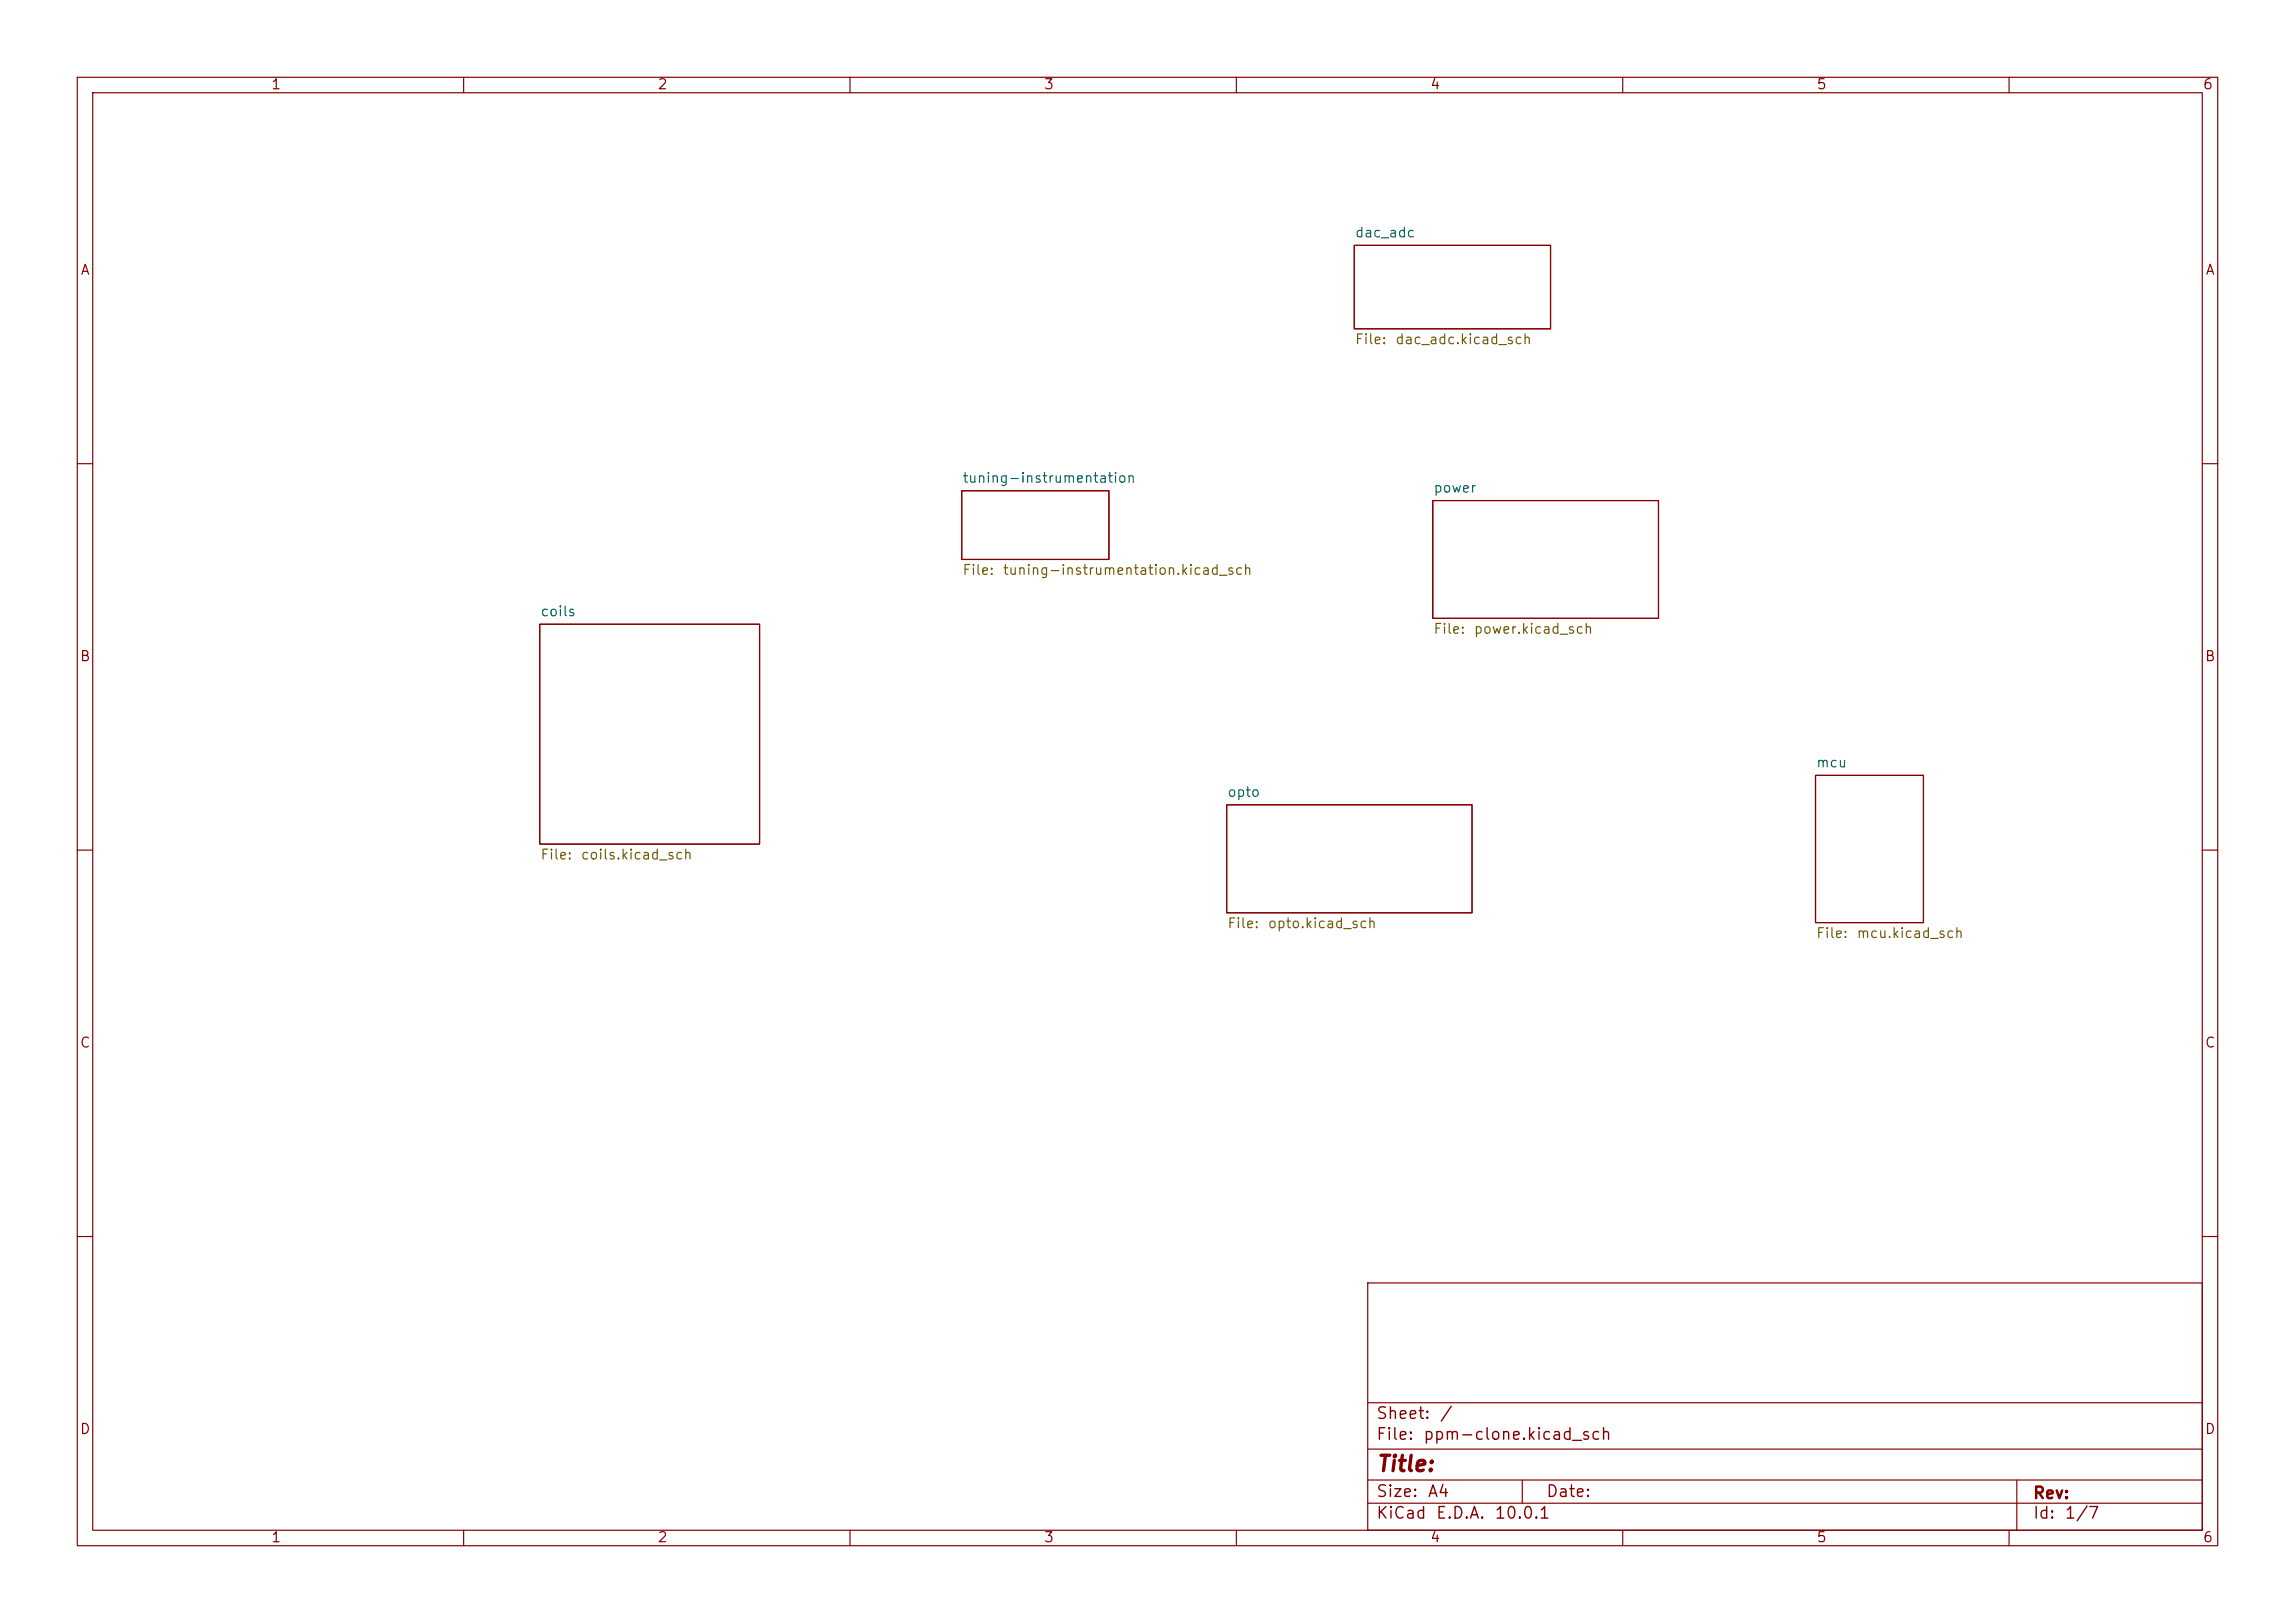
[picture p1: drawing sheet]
<svg xmlns="http://www.w3.org/2000/svg" width="297mm" height="210mm" viewBox="0 0 297 210" stroke-linecap="round" stroke-linejoin="round" font-family="sans-serif">
<defs><g id="words">
<text font-size="2" fill="#840000" x="178" y="190.9">Title:</text>
<g font-size="1.5" fill="#840000">
<text x="178" y="184">Sheet:</text>
<text x="186.2" y="184">/</text>
<text x="178" y="186.7">File:</text>
<text x="184.1" y="186.7">ppm-clone.kicad_sch</text>
<text x="178" y="196.9">KiCad</text>
<text x="178" y="194.1">Size:</text>
<text x="184.7" y="194.1">A4</text>
<text x="185.7" y="196.9">E.D.A.</text>
<text x="193.3" y="196.9">10.0.1</text>
<text x="200" y="194.1">Date:</text>
<text x="263" y="194.3">Rev:</text>
<text x="263" y="196.9">Id:</text>
<text x="267.1" y="196.9">1/7</text>
</g>
<g font-size="1.3" fill="#840000">
<text x="35" y="11.9">1</text>
<text x="85" y="11.9">2</text>
<text x="135" y="11.9">3</text>
<text x="185" y="11.9">4</text>
<text x="235" y="11.9">5</text>
<text x="285" y="11.9">6</text>
<text x="10.3" y="35.9">A</text>
<text x="285.3" y="35.9">A</text>
<text x="10.3" y="85.9">B</text>
<text x="285.3" y="85.9">B</text>
<text x="10.3" y="135.9">C</text>
<text x="285.3" y="135.9">C</text>
<text x="10.3" y="185.9">D</text>
<text x="285.3" y="185.9">D</text>
<text x="35" y="199.9">1</text>
<text x="85" y="199.9">2</text>
<text x="135" y="199.9">3</text>
<text x="185" y="199.9">4</text>
<text x="235" y="199.9">5</text>
<text x="285" y="199.9">6</text>
</g>
<g font-size="1.3" fill="#006464">
<text x="175.3" y="31">dac_adc</text>
<text x="124.5" y="62.8">tuning-instrumentation</text>
<text x="185.4" y="64.1">power</text>
<text x="69.8" y="80.1">coils</text>
<text x="234.9" y="99.6">mcu</text>
<text x="158.7" y="103.4">opto</text>
</g>
<g font-size="1.3" fill="#725600">
<text x="175.3" y="44.9">File:</text>
<text x="180.5" y="44.9">dac_adc.kicad_sch</text>
<text x="124.5" y="74.7">File:</text>
<text x="129.7" y="74.7">tuning-instrumentation.kicad_sch</text>
<text x="185.4" y="82.3">File:</text>
<text x="190.6" y="82.3">power.kicad_sch</text>
<text x="69.8" y="111.5">File:</text>
<text x="75.1" y="111.5">coils.kicad_sch</text>
<text x="158.7" y="120.4">File:</text>
<text x="164" y="120.4">opto.kicad_sch</text>
<text x="234.9" y="121.7">File:</text>
<text x="240.2" y="121.7">mcu.kicad_sch</text>
</g>
</g></defs>
<g fill="none" stroke="#840000" stroke-width=".15">
<path d="M10 10h277v190h-277zM12 12h273v186h-273zM60 10v2M110 10v2M160 10v2M210 10v2M260 10v2M175.3 31.8h25.4v10.7h-25.4zM10 60h2M124.5 63.5h19v8.9h-19zM185.4 64.8h29.2v15.2h-29.2zM285 60h2"/>
<path d="M69.8 80.8h28.5v28.4h-28.5zM10 110h2M158.7 104.1h31.8v14h-31.8zM234.9 100.3h14v19.1h-14zM285 110h2M10 160h2M177 166h108v32h-108zM285 160h2M60 198v2M110 198v2M160 198v2M177 194.5h108"/>
<path d="M177 191.5h108M177 187.5h108M177 181.5h108M197 191.5v3M210 198v2M260 198v2M261 191.5v6.5"/>
</g>
<use href="#words"/>
</svg>
